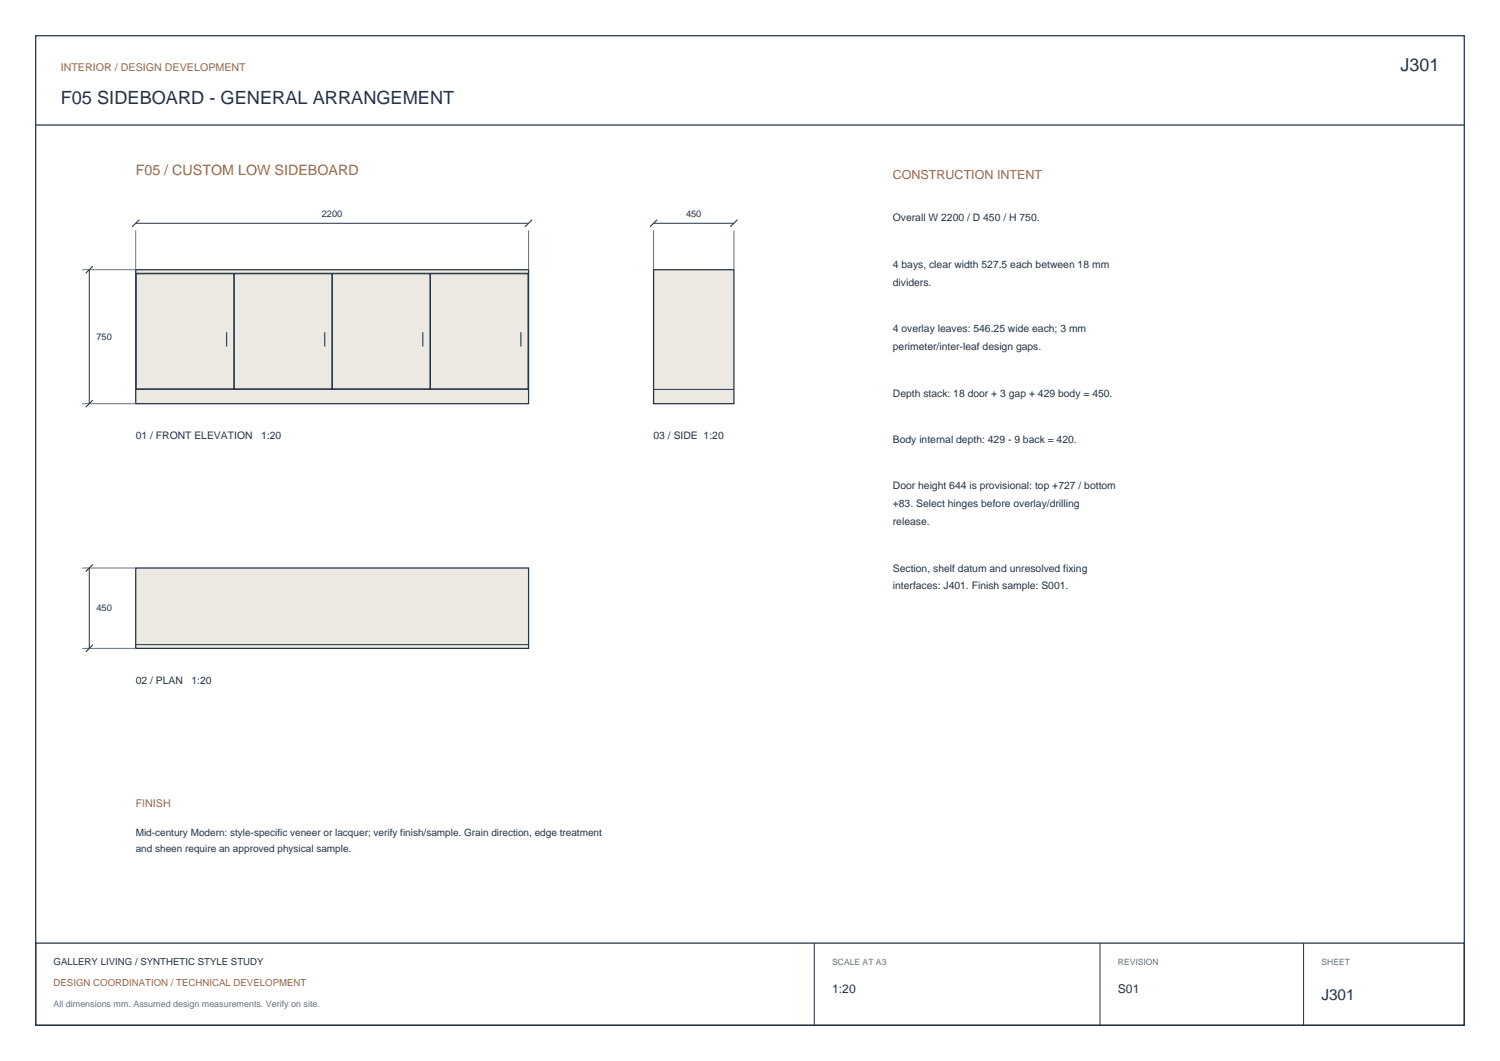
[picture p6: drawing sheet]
<svg xmlns="http://www.w3.org/2000/svg" width="420mm" height="297mm" viewBox="0 0 420 297" stroke-linecap="round" stroke-linejoin="round" font-family="sans-serif">
<defs><g id="words">
<text font-size="5.1" fill="#243345" x="17" y="29">F05 SIDEBOARD - GENERAL ARRANGEMENT</text>
<text font-size="5" fill="#243345" x="392.2" y="20">J301</text>
<text font-size="4.3" fill="#243345" x="370" y="280">J301</text>
<text font-size="4" fill="#986747" x="38" y="49">F05 / CUSTOM LOW SIDEBOARD</text>
<text font-size="3.5" fill="#986747" x="250" y="50">CONSTRUCTION INTENT</text>
<g font-size="3.4" fill="#243345">
<text x="233" y="278">1:20</text>
<text x="313" y="278">S01</text>
</g>
<g font-size="3" fill="#986747">
<text x="17" y="20">INTERIOR / DESIGN DEVELOPMENT</text>
<text x="38" y="226">FINISH</text>
</g>
<g font-size="2.9" fill="#243345">
<text x="250" y="62">Overall W 2200 / D 450 / H 750.</text>
<text x="250" y="75">4 bays, clear width 527.5 each between 18 mm</text>
<text x="250" y="80">dividers.</text>
<text x="250" y="93">4 overlay leaves: 546.25 wide each; 3 mm</text>
<text x="250" y="98">perimeter/inter-leaf design gaps.</text>
<text x="250" y="111">Depth stack: 18 door + 3 gap + 429 body = 450.</text>
<text x="38" y="123">01 / FRONT ELEVATION</text>
<text x="73.1" y="123">1:20</text>
<text x="183" y="123">03 / SIDE 1:20</text>
<text x="250" y="124">Body internal depth: 429 - 9 back = 420.</text>
<text x="250" y="137">Door height 644 is provisional: top +727 / bottom</text>
<text x="250" y="142">+83. Select hinges before overlay/drilling</text>
<text x="250" y="147">release.</text>
<text x="250" y="160">Section, shelf datum and unresolved fixing</text>
<text x="250" y="165">interfaces: J401. Finish sample: S001.</text>
<text x="38" y="191.5">02 / PLAN</text>
<text x="53.6" y="191.5">1:20</text>
</g>
<g font-size="2.8" fill="#243345">
<text x="38" y="234">Mid-century Modern: style-specific veneer or lacquer; verify finish/sample. Grain direction, edge treatment</text>
<text x="38" y="238.6">and sheen require an approved physical sample.</text>
</g>
<text font-size="2.7" fill="#243345" x="15" y="270">GALLERY LIVING / SYNTHETIC STYLE STUDY</text>
<text font-size="2.7" fill="#986747" x="15" y="276">DESIGN COORDINATION / TECHNICAL DEVELOPMENT</text>
<g font-size="2.6" fill="#243345">
<text x="90.1" y="60.7">2200</text>
<text x="192.1" y="60.7">450</text>
<text x="27" y="95">750</text>
<text x="27" y="171.1">450</text>
</g>
<text font-size="2.5" fill="#66727c" x="15" y="282">All dimensions mm. Assumed design measurements. Verify on site.</text>
<g font-size="2.4" fill="#66727c">
<text x="233" y="270">SCALE AT A3</text>
<text x="313" y="270">REVISION</text>
<text x="370" y="270">SHEET</text>
</g>
</g></defs>
<path d="M10 10h400v277h-400zM10 35h400M10 264h400v23h-400z" fill="none" stroke="#243345" stroke-width=".35"/>
<path d="M228 264v23M308 264v23M365 264v23" fill="none" stroke="#243345" stroke-width=".28"/>
<path d="M38 75.5h110v37.5h-110z" fill-rule="evenodd" fill="#ece9e3" stroke="#243345" stroke-width=".35"/>
<path d="M25 75.5v37.5M38 76.5h110M38 62.5h110M38.1 76.6h27.4v32.2h-27.4zM65.6 76.6h27.3v32.2h-27.3zM93.1 76.6h27.3v32.2h-27.3zM120.5 76.6h27.3v32.2h-27.3zM38 109h110" fill="none" stroke="#243345" stroke-width=".28"/>
<path d="M26 74.5l-2 2M39 61.5l-2 2M149 61.5l-2 2M63.5 93v4M90.9 93v4M118.4 93v4M145.9 93v4M26 112l-2 2" fill="none" stroke="#243345" stroke-width=".3"/>
<path d="M38 64.5v11h-15M148 64.5v11M23 113h15" fill="none" stroke="#66727c" stroke-width=".28"/>
<path d="M38 159h110v22.5h-110z" fill-rule="evenodd" fill="#ece9e3" stroke="#243345" stroke-width=".35"/>
<path d="M25 159v22.5M38 180.4h110" fill="none" stroke="#243345" stroke-width=".28"/>
<path d="M23 159h15M23 181.5h15" fill="none" stroke="#66727c" stroke-width=".28"/>
<path d="M26 158l-2 2M26 180.5l-2 2" fill="none" stroke="#243345" stroke-width=".3"/>
<path d="M183 75.5h22.5v37.5h-22.5z" fill-rule="evenodd" fill="#ece9e3" stroke="#243345" stroke-width=".35"/>
<path d="M183 62.5h22.5M183 109h22.5" fill="none" stroke="#243345" stroke-width=".28"/>
<path d="M183 64.5v11M205.5 64.5v11" fill="none" stroke="#66727c" stroke-width=".28"/>
<path d="M184 61.5l-2 2M206.5 61.5l-2 2" fill="none" stroke="#243345" stroke-width=".3"/>
<use href="#words"/>
</svg>
